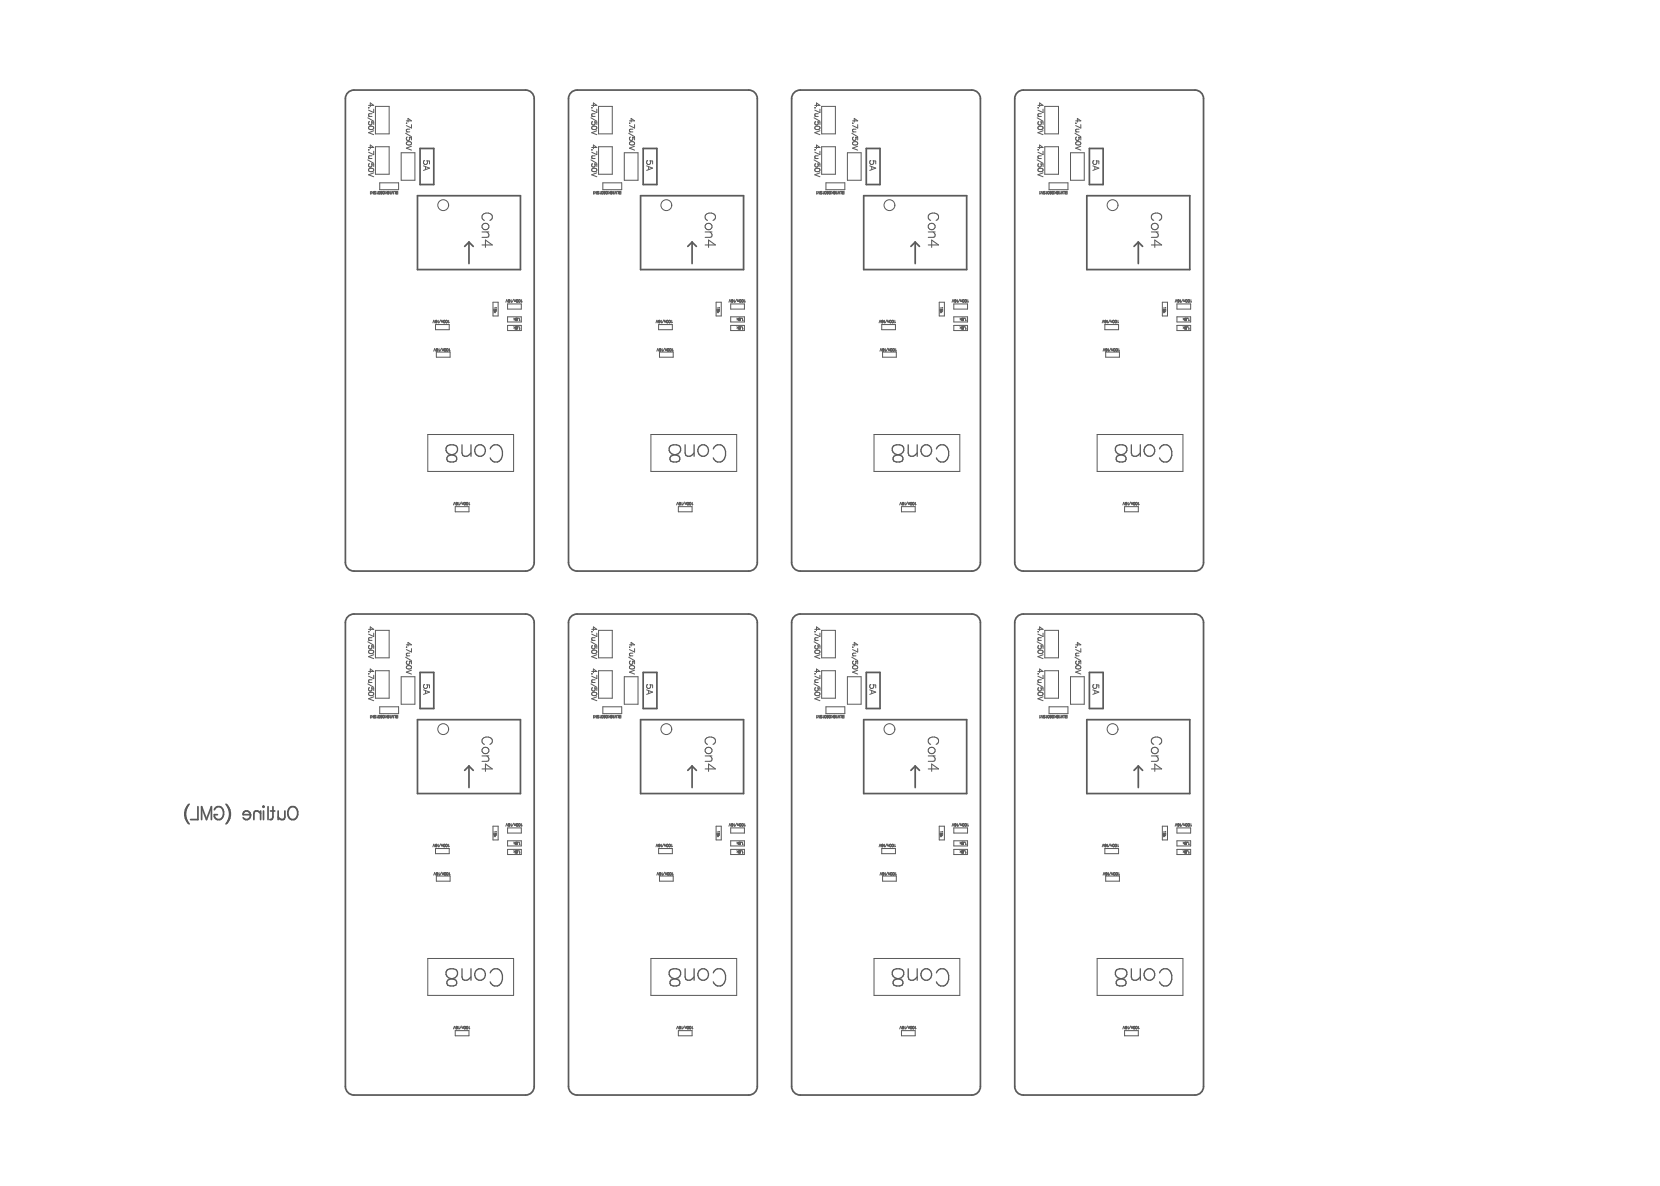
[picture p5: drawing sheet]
<svg xmlns="http://www.w3.org/2000/svg" width="644mm" height="460mm" viewBox="0 0 644 460" stroke-linecap="round" stroke-linejoin="round" font-family="sans-serif">
<g fill="none" stroke="#5a5a5a" stroke-width=".39">
<path d="M142.7 45.7l2.3 1.3M143 40.9h2l-1.3-1v1.5M143 57.2h2l-1.3-.9v1.4M143.1 41.7h.1M143 45.2h1.4M143.1 49.2a.99 .99 0 0 1 1.2-.4 .99 .99 0 0 1 .6 1.2 .99 .99 0 0 1-1.2 .4 .99 .99 0 0 1-.6-1.2zM143.1 58h.1M143.4 47.2a.71 .71 0 0 0-.3 1 .71 .71 0 0 0 1.1 .1 .71 .71 0 0 0 0-1.1l.8 .1v1M144.4 44.1l-1.3 .1-.1 .5 .4 .5M145 42.3v1.4l-2-1M145 58.7v1.3l-2-1M145 50.7l-2 .8 2 .7"/>
<path d="M145.7 41.3h5.3v10.6h-5.3zM145.7 56.9h5.3v10.7h-5.3zM155.7 59.3h5.3v10.6h-5.3zM157.4 51.7l2.3 1.3M157.7 46.9h2l-1.4-1v1.5M157.8 47.7h.1M157.7 51.2h1.3M157.8 55.2a.99 .99 0 0 1 1.2-.4 .99 .99 0 0 1 .6 1.2 .99 .99 0 0 1-1.2 .4 .99 .99 0 0 1-.6-1.2zM158.1 53.2a.71 .71 0 0 0-.3 1 .71 .71 0 0 0 1 .1 .71 .71 0 0 0 0-1.1l.9 .1v1M159 50.1l-1.2 .1-.1 .5 .4 .5M159.7 48.3v1.4l-2-1M159.7 56.7l-2 .8 2 .7"/>
<path d="M229.3 45.7l2.3 1.3M229.6 40.9h2l-1.3-1v1.5M229.6 45.2h1.3M229.6 57.2h2l-1.3-.9v1.4M229.7 49.2a.99 .99 0 0 1 1.2-.4 .99 .99 0 0 1 .6 1.2 .99 .99 0 0 1-1.2 .4 .99 .99 0 0 1-.6-1.2zM229.7 41.7h.1M229.7 58h.1M230 47.2a.71 .71 0 0 0-.3 1 .71 .71 0 0 0 1.1 .1 .71 .71 0 0 0-.1-1.1l.9 .1v1M230.9 44.1l-1.2 .1-.1 .5 .4 .5M231.6 42.3v1.4l-2-1M231.6 58.7v1.3l-2-1M231.6 50.7l-2 .8 2 .7"/>
<path d="M232.3 41.3h5.3v10.6h-5.3zM232.3 56.9h5.3v10.7h-5.3zM242.3 59.3h5.3v10.6h-5.3zM244 51.7l2.3 1.3M244.3 46.9h2l-1.4-1v1.5M244.3 51.2h1.3M244.4 47.7h.1M244.4 55.2a.99 .99 0 0 1 1.2-.4 .99 .99 0 0 1 .6 1.2 .99 .99 0 0 1-1.3 .4 .99 .99 0 0 1-.5-1.2zM244.6 53.2a.71 .71 0 0 0-.2 1 .71 .71 0 0 0 1 .1 .71 .71 0 0 0 0-1.1l.9 .1v1M245.6 50.1l-1.2 .1-.1 .5 .3 .5M246.3 48.3v1.4l-2-1M246.3 56.7l-2 .8 2 .7"/>
<path d="M315.9 45.7l2.3 1.3M316.2 40.9h2l-1.3-1v1.5M316.2 45.2h1.3M316.2 57.2h2l-1.3-.9v1.4M316.3 49.2a.99 .99 0 0 1 1.2-.4 .99 .99 0 0 1 .6 1.2 .99 .99 0 0 1-1.2 .4 .99 .99 0 0 1-.6-1.2zM316.3 41.7h.1M316.3 58h.1M316.6 47.2a.71 .71 0 0 0-.3 1 .71 .71 0 0 0 1 .1 .71 .71 0 0 0 0-1.1l.9 .1v1M317.5 44.1l-1.2 .1-.1 .5 .4 .5M318.2 42.3v1.4l-2-1M318.2 58.7v1.3l-2-1M318.2 50.7l-2 .8 2 .7"/>
<path d="M318.9 41.3h5.3v10.6h-5.3zM318.9 56.9h5.3v10.7h-5.3zM328.8 59.3h5.4v10.6h-5.4zM330.6 51.7l2.2 1.3M330.8 46.9h2l-1.3-1v1.5M330.8 51.2h1.4M330.9 55.2a.99 .99 0 0 1 1.3-.4 .99 .99 0 0 1 .5 1.2 .99 .99 0 0 1-1.2 .4 .99 .99 0 0 1-.6-1.2zM330.9 47.7h.1M331.2 53.2a.71 .71 0 0 0-.3 1 .71 .71 0 0 0 1.1 .1 .71 .71 0 0 0 0-1.1l.8 .1v1M332.2 50.1l-1.3 .1-.1 .5 .4 .5M332.8 48.3v1.4l-2-1M332.8 56.7l-2 .8 2 .7"/>
<path d="M402.5 45.7l2.3 1.3M402.8 40.9h2l-1.4-1v1.5M402.8 45.2h1.3M402.8 57.2h2l-1.4-.9v1.4M402.9 49.2a.99 .99 0 0 1 1.2-.4 .99 .99 0 0 1 .6 1.2 .99 .99 0 0 1-1.3 .4 .99 .99 0 0 1-.5-1.2zM402.9 41.7h.1M402.9 58h.1M403.1 47.2a.71 .71 0 0 0-.2 1 .71 .71 0 0 0 1 .1 .71 .71 0 0 0 0-1.1l.9 .1v1M404.1 44.1l-1.2 .1-.1 .5 .3 .5M404.8 42.3v1.4l-2-1M404.8 58.7v1.3l-2-1M404.8 50.7l-2 .8 2 .7"/>
<path d="M405.4 41.3h5.4v10.6h-5.4zM405.4 56.9h5.4v10.7h-5.4zM415.4 59.3h5.3v10.6h-5.3zM417.1 51.7l2.3 1.3M417.4 46.9h2l-1.3-1v1.5M417.4 51.2h1.4M417.5 55.2a.99 .99 0 0 1 1.2-.4 .99 .99 0 0 1 .6 1.2 .99 .99 0 0 1-1.2 .4 .99 .99 0 0 1-.6-1.2zM417.5 47.7h.1M417.8 53.2a.71 .71 0 0 0-.3 1 .71 .71 0 0 0 1.1 .1 .71 .71 0 0 0 0-1.1l.8 .1v1M418.8 50.1l-1.3 .1-.1 .5 .4 .5M419.4 48.3v1.4l-2-1M419.4 56.7l-2 .8 2 .7"/>
<path d="M142.7 62l2.3 1.3M143 61.5h1.4M143.1 65.5a.99 .99 0 0 1 1.2-.3 .99 .99 0 0 1 .6 1.1 .99 .99 0 0 1-1.2 .4 .99 .99 0 0 1-.6-1.2zM143.4 63.5a.71 .71 0 0 0-.3 1 .71 .71 0 0 0 1.1 .1 .71 .71 0 0 0 0-1l.8 .1v.9M143.7 74.2v1l.3-.1M144.4 60.4l-1.3 .1-.1 .5 .4 .5M144.9 74.2v1l-.6-1v1M145 67l-2 .8 2 .8M145.8 74.4h-.6l.6 .6-.2 .2-.4-.1M146.3 74.2v1l.3-.1M147.4 70.9h7.3v2.7h-7.3zM147.9 74.2l-.2 .3 .2 .4"/>
<path d="M147.9 74.2h.1M147.9 74.9h.1M148 74.2l.3 .4M148.3 74.6l-.2 .6-.4-.1M148.3 74.6l-.3 .3M148.7 74.6h-.2a.36 .36 0 0 1 .4-.4 .36 .36 0 0 1 .3 .4v.3a.37 .37 0 0 1-.3 .3 .37 .37 0 0 1-.4-.2M149.4 74.2l.5 .6M150.1 74.2v1M150.1 74.6l-.7 .6M150.4 74.3l.6 .1-.6 .8 .6-.2a.48 .48 0 0 1-.5-.2 .48 .48 0 0 1-.1-.5zM150.8 74.9h.1M151.5 74.2v1l.2-.1"/>
<path d="M152 74.2v1l.4-1 .4 1v-1M152.9 74.2h.6v1M153.7 74.3v.4M153.7 75.2h.1M153.7 74.7h.1M153.8 74.3l.5-.1v1h-.5M153.8 74.7l.1 .1M153.8 74.3h-.1M153.9 74.8l-.2 .4M153.9 74.8h.4M164.3 64.3l2.4 .9-2.4 .9M164.8 62.3a.82 .82 0 0 0-.3 1.2 .82 .82 0 0 0 1.2 .1 .82 .82 0 0 0 0-1.2l1 .1v1.1"/>
<path d="M165.1 64.7v1.1M229.3 62l2.3 1.3M229.6 61.5h1.3M229.7 65.5a.99 .99 0 0 1 1.2-.3 .99 .99 0 0 1 .6 1.1 .99 .99 0 0 1-1.2 .4 .99 .99 0 0 1-.6-1.2zM230 63.5a.71 .71 0 0 0-.3 1 .71 .71 0 0 0 1.1 .1 .71 .71 0 0 0-.1-1l.9 .1v.9M230.3 74.2v1l.3-.1M230.9 60.4l-1.2 .1-.1 .5 .4 .5M231.5 74.2v1l-.7-1v1M231.6 67l-2 .8 2 .8M232.3 74.9h.1M232.4 74.9l-.2 .3-.5-.1M232.4 74.4h-.7l.6 .5"/>
<path d="M232.9 74.2v1l.2-.1M233.5 74.3a.42 .42 0 0 1 .5 .4 .42 .42 0 0 1-.6 .4zM233.9 70.9h7.4v2.7h-7.4zM234.9 74.6l-.2 .6-.4-.1M235.3 74.6h-.2a.36 .36 0 0 1 .3-.4 .36 .36 0 0 1 .4 .4v.3a.37 .37 0 0 1-.3 .3 .37 .37 0 0 1-.4-.2M236 74.2l.5 .6M236.7 74.2v1M236.7 74.6l-.7 .6M237 74.3v.4l.5 .3-.2 .2-.3-.2 .5-.3v-.4M237 74.3h.5M237 74.3h.1M237.5 74.3h.1"/>
<path d="M238.1 74.2v1l.2-.1M238.6 74.2v1l.4-1 .4 1v-1M239.5 74.2h.5v1M240.4 74.3l.5-.1v1h-.6zM240.5 74.8h.4M250.9 64.3l2.3 .9-2.3 .9M251.4 62.3a.82 .82 0 0 0-.4 1.2 .82 .82 0 0 0 1.3 .1 .82 .82 0 0 0-.1-1.2l1 .1v1.1M251.7 64.7v1.1M315.9 62l2.3 1.3M316.2 61.5h1.3M316.3 65.5a.99 .99 0 0 1 1.2-.3 .99 .99 0 0 1 .6 1.1 .99 .99 0 0 1-1.2 .4 .99 .99 0 0 1-.6-1.2zM316.6 63.5a.71 .71 0 0 0-.3 1 .71 .71 0 0 0 1 .1 .71 .71 0 0 0 0-1l.9 .1v.9"/>
<path d="M316.9 74.2v1l.2-.1M317.5 60.4l-1.2 .1-.1 .5 .4 .5M318.1 74.2v1l-.7-1v1M318.2 67l-2 .8 2 .8M318.9 74.9h.1M318.9 74.9l-.2 .3-.4-.1M319 74.4h-.7l.6 .5M319.5 74.2v1l.2-.1M320.1 74.3a.42 .42 0 0 1 .5 .4 .42 .42 0 0 1-.6 .4zM320.5 70.9h7.3v2.7h-7.3zM321.1 74.2l-.3 .3 .3 .4M321.1 74.2h.1"/>
<path d="M321.1 74.9h.1M321.2 74.2l.2 .4M321.4 74.6l-.1 .6-.4-.1M321.4 74.6l-.2 .3M321.9 74.6h-.2a.36 .36 0 0 1 .3-.4 .36 .36 0 0 1 .4 .4v.3a.37 .37 0 0 1-.3 .3 .37 .37 0 0 1-.4-.2M322.6 74.2l.4 .6M323.3 74.2v1M323.3 74.6l-.7 .6M323.6 74.3h.5v.4l-.6 .3 .6 .2v-.3l-.6-.2zM323.6 74.3h-.1M324.7 74.2v1l.2-.1M325.2 74.2v1l.4-1 .3 1v-1"/>
<path d="M326 74.2h.6v1M326.9 74.3v.4M326.9 75.2h.1M326.9 74.7h.1M326.9 74.3l.6-.1v1h-.6M326.9 74.7l.2 .1M326.9 74.3h.1M327.1 74.8l-.2 .4M327.1 74.8h.4M337.5 64.3l2.3 .9-2.3 .9M337.9 62.3a.82 .82 0 0 0-.3 1.2 .82 .82 0 0 0 1.3 .1 .82 .82 0 0 0-.1-1.2l1 .1v1.1M338.3 64.7v1.1"/>
<path d="M402.5 62l2.3 1.3M402.8 61.5h1.3M402.9 65.5a.99 .99 0 0 1 1.2-.3 .99 .99 0 0 1 .6 1.1 .99 .99 0 0 1-1.3 .4 .99 .99 0 0 1-.5-1.2zM403.1 63.5a.71 .71 0 0 0-.2 1 .71 .71 0 0 0 1 .1 .71 .71 0 0 0 0-1l.9 .1v.9M403.5 74.2v1l.2-.1M404.1 60.4l-1.2 .1-.1 .5 .3 .5M404.7 74.2v1l-.7-1v1M404.8 67l-2 .8 2 .8M405.6 74.4h-.7l.7 .6-.3 .2-.4-.1M406.1 74.2v1l.2-.1M406.7 74.3a.42 .42 0 0 1 .5 .4 .42 .42 0 0 1-.6 .4zM407.1 70.9h7.3v2.7h-7.3z"/>
<path d="M408 74.6l-.1 .6-.5-.1M408.5 74.6h-.3a.36 .36 0 0 1 .4-.4 .36 .36 0 0 1 .4 .4v.3a.37 .37 0 0 1-.3 .3 .37 .37 0 0 1-.5-.2M409.2 74.2l.4 .6M409.9 74.2v1M409.9 74.6l-.7 .6M410.2 74.3h.5v.4l-.6 .3 .5 .2v-.3l-.5-.2zM410.6 74.3h.1M411.2 74.2v1l.3-.1M411.8 74.2v1l.3-1 .4 1v-1M412.6 74.2h.6v1M413.5 74.3v.4M413.5 75.2h.1"/>
<path d="M413.5 74.7h.1M413.5 74.3l.6-.1v1h-.6M413.5 74.7l.2 .1M413.5 74.3h.1M413.7 74.8h.4M413.7 74.8l-.2 .4M424.1 64.3l2.3 .9-2.3 .9M424.5 62.3a.82 .82 0 0 0-.3 1.2 .82 .82 0 0 0 1.2 .1 .82 .82 0 0 0 0-1.2l1 .1v1.1M424.9 64.7v1.1M191.3 117.2h2v5.4h-2zM191.8 120h-.1M192.5 119.2l.1 .3h-1"/>
<path d="M196.3 117.2l.4-1 .3 1M197 117.9h5.3v2h-5.3zM197.3 116.5v.1M197.3 116.6l.2 .2 .4-.2M197.3 116.5l.3-.3 .3 .4M197.9 116.6l-.2 .6-.4-.1M198.4 116.2v1l.2-.2M199.3 116.1l-.6 1.1M199.6 116.2v.6l.5-.1M200.1 116.2v.7M200.5 116.3a.42 .42 0 0 1 .5 .4 .42 .42 0 0 1-.6 .3zM201.4 116.3a.42 .42 0 0 1 .5 .4 .42 .42 0 0 1-.6 .3z"/>
<path d="M202.4 116.2v1l.2-.2M277.9 117.2h2v5.4h-2zM278.4 120h-.1a.36 .36 0 0 0 0 .5 .36 .36 0 0 0 .5 0 .36 .36 0 0 0 0-.4M279 119.2l.2 .3h-1M282.9 117.2l.3-1 .4 1M283.6 117.9h5.3v2h-5.3zM283.8 116.5v.1M283.8 116.6l.3 .2M284.1 116.2h.1M284.1 116.8h.1M284.1 116.2l-.3 .3M284.2 116.2l.3 .4"/>
<path d="M284.5 116.6l-.2 .6-.4-.1M284.5 116.6l-.3 .2M284.9 116.2v1l.3-.2M285.9 116.1l-.6 1.1M286.2 116.2v.6l.5-.1M286.7 116.2v.7M287.2 117.2h.1M287.2 116.2h.1M287.2 116.2l-.3 .5 .3 .5M287.3 116.2l.3 .5-.3 .5M288 116.3a.42 .42 0 0 1 .5 .4 .42 .42 0 0 1-.6 .3zM289 116.2v1l.2-.2"/>
<path d="M364.5 117.2h2v5.4h-2zM365 120h-.1M365.6 119.2l.2 .3h-1M369.4 117.2l.4-1 .4 1M370.1 117.9h5.4v2h-5.4zM370.4 116.5l.3-.3 .3 .4M370.4 116.6l.3 .2 .3-.2M370.4 116.5v.1M371 116.6l-.1 .6-.4-.1M371.5 116.2v1l.3-.2M372.5 116.1l-.7 1.1M372.8 116.2v.6l.5-.1"/>
<path d="M373.3 116.2v.7M373.6 116.3a.42 .42 0 0 1 .6 .4 .42 .42 0 0 1-.6 .3zM374.5 116.3a.42 .42 0 0 1 .6 .4 .42 .42 0 0 1-.7 .3zM375.6 116.2v1l.2-.2M451.1 117.2h2v5.4h-2zM451.6 120h-.1a.36 .36 0 0 0-.1 .5 .36 .36 0 0 0 .5 0 .36 .36 0 0 0 .1-.4M452.2 119.2l.2 .3h-1M456 117.2l.4-1 .4 1M456.7 117.9h5.3v2h-5.3zM457 116.5v.1M457 116.6l.3 .2M457.3 116.2h.1"/>
<path d="M457.3 116.8h.1M457.3 116.2l-.3 .3M457.3 116.2l.3 .4M457.6 116.6l-.1 .6-.5-.1M457.6 116.6l-.3 .2M458.1 116.2v1l.2-.2M459.1 116.1l-.7 1.1M459.3 116.2l.1 .6 .5-.1M459.9 116.2v.7M460.2 116.3a.42 .42 0 0 1 .6 .4 .42 .42 0 0 1-.7 .3zM461.1 116.3a.42 .42 0 0 1 .6 .4 .42 .42 0 0 1-.7 .3zM462.1 116.2v1l.3-.2"/>
<path d="M168 125.2l.3-1 .4 1M168.3 136.2l.4-1 .4 1M169 125.9h5.3v2h-5.3zM169.3 135.5v.1M169.3 135.6l.3 .2M169.3 136.6h5.4v1.9h-5.4zM169.6 124.6l-.2 .6-.4-.1M169.6 135.2h.1M169.6 135.2l-.3 .3M169.6 135.8h.1M169.6 135.2l.3 .4M169.9 135.6l-.1 .6-.5-.1"/>
<path d="M169.9 135.6l-.3 .2M170.1 124.2v1l.2-.2M170.4 135.2v1l.2-.2M171 124.1l-.6 1.1M171.3 124.2v.6l.5-.1M171.4 135.1l-.7 1.1M171.6 135.2l.1 .6 .4-.1M171.8 124.2v.7M172.1 135.2v.7M174.1 124.2v1l.2-.2M174.4 135.2v1l.3-.2M191.6 120.8h1"/>
<path d="M191.7 120.1a.36 .36 0 0 0 0 .4 .36 .36 0 0 0 .5 0 .36 .36 0 0 0 0-.5l.4 .1v.4M191.7 120v.1M191.8 120.8l.5 .5M192 121l-.4 .4M197 122.9h5.3v2h-5.3zM197 126.2h5.3v2h-5.3zM199.3 126.7l.4 .4M199.3 123.4l.4 .4M199.9 123.4v1M199.9 126.7v1M199.9 126.9l-.5 .5M199.9 123.6l-.5 .5"/>
<path d="M200.2 123.4l.5 .1v.3l-.6 .4 .6 .1v-.2l-.6-.3zM200.2 126.8h.5v.4l-.6 .3 .6 .2v-.3l-.6-.2zM200.2 126.8h-.1M201 126.8h.1M201.1 123.4h.1M201.6 123.4v1l.2-.2M201.6 126.7v1l.2-.2M254.5 125.2l.4-1 .4 1M254.9 136.2l.4-1 .3 1M255.6 125.9h5.3v2h-5.3zM255.8 124.8h.1M255.8 124.2l-.3 .3 .3 .3"/>
<path d="M255.8 124.2h.1M255.9 135.5l.3-.3 .3 .4M255.9 135.6l.2 .2 .4-.2M255.9 135.5v.1M255.9 124.2l.2 .4M255.9 136.6h5.3v1.9h-5.3zM256.1 124.6l-.1 .6-.4-.1M256.1 124.6l-.2 .2M256.5 135.6l-.2 .6-.4-.1M256.6 124.2v1l.3-.2M257 135.2v1l.2-.2M257.6 124.1l-.7 1.1"/>
<path d="M257.9 124.2v.6l.5-.1M257.9 135.1l-.6 1.1M258.2 135.2l.1 .6 .4-.1M258.4 124.2v.7M258.7 135.2v.7M258.8 124.3a.42 .42 0 0 1 .5 .4 .42 .42 0 0 1-.6 .3zM259.1 135.3a.42 .42 0 0 1 .5 .4 .42 .42 0 0 1-.6 .3zM259.7 124.3a.42 .42 0 0 1 .5 .4 .42 .42 0 0 1-.6 .3zM260 135.3a.42 .42 0 0 1 .5 .4 .42 .42 0 0 1-.6 .3zM260.7 124.2v1l.2-.2M261 135.2v1l.2-.2M278.2 120.8h1"/>
<path d="M278.4 120.8l.5 .5M278.6 121l-.4 .4M278.8 120l.4 .1v.4M278.8 120v.1M283.6 126.2h5.3v2h-5.3zM283.6 122.9h5.3v2h-5.3zM285.9 126.7l.4 .4M285.9 123.4l.4 .4M286.4 123.4v1M286.4 126.7v1M286.4 126.9l-.4 .5M286.4 123.6l-.4 .5"/>
<path d="M286.8 126.8h.5v.4l-.6 .3 .5 .2v-.3l-.5-.2zM286.8 123.4l.5 .1v.3l-.6 .4 .5 .1v-.2l-.5-.3zM287.2 126.8h.1M287.6 126.8h.1M287.6 123.4h.1M288.1 123.4v1l.3-.2M288.1 126.7v1l.3-.2M341.1 125.2l.4-1 .4 1M341.5 136.2l.3-1 .4 1M342.2 125.9h5.3v2h-5.3zM342.4 135.5v.1M342.4 135.6l.3 .2"/>
<path d="M342.5 136.6h5.3v1.9h-5.3zM342.7 124.6l-.1 .6-.4-.1M342.7 135.2h.1M342.7 135.8h.1M342.7 135.2l-.3 .3M342.8 135.2l.3 .4M343.1 135.6l-.2 .6-.4-.1M343.1 135.6l-.3 .2M343.2 124.2v1l.3-.2M343.6 135.2v1l.2-.2M344.2 124.1l-.7 1.1M344.5 124.2v.6l.2 .1"/>
<path d="M344.5 135.1l-.6 1.1M344.8 135.2v.6l.5-.1M344.8 124.8l-.1 .1M345 124.2v.7M345 124.7l-.2 .1M345.3 135.2v.7M345.3 124.3a.42 .42 0 0 1 .6 .4 .42 .42 0 0 1-.7 .3zM345.7 135.3a.42 .42 0 0 1 .5 .4 .42 .42 0 0 1-.6 .3zM346.2 124.3a.42 .42 0 0 1 .6 .4 .42 .42 0 0 1-.7 .3zM346.6 135.3a.42 .42 0 0 1 .5 .4 .42 .42 0 0 1-.6 .3zM347.3 124.2v1l.2-.2M347.6 135.2v1l.2-.2"/>
<path d="M364.8 120.8h1M364.9 120.1a.36 .36 0 0 0 0 .4 .36 .36 0 0 0 .5 0 .36 .36 0 0 0 0-.5l.4 .1v.4M364.9 120v.1M365 120.8l.5 .5M365.2 121l-.4 .4M370.1 126.2h5.4v2h-5.4zM370.1 122.9h5.4v2h-5.4zM372.5 126.7l.3 .4M372.5 123.4l.3 .4M373 123.6l-.4 .5M373 123.4v1M373 126.7v1"/>
<path d="M373 126.9l-.4 .5M373.3 126.8h.6v.4l-.6 .3 .5 .2v-.3l-.5-.2zM373.3 123.4l.6 .1v.3l-.6 .4 .5 .1v-.2l-.5-.3zM373.3 126.8h.1M374.2 126.8h.1M374.2 123.4h.1M374.7 126.7v1l.3-.2M374.7 123.4v1l.3-.2M427.7 125.2l.4-1 .4 1M428 136.2l.4-1 .4 1M428.7 125.9h5.4v2h-5.4zM429 124.8h.1"/>
<path d="M429 124.2l-.3 .3 .3 .3M429 124.2h.1M429 135.5l.4-.3 .2 .4M429 135.6l.3 .2 .3-.2M429 135.5v.1M429 124.2l.3 .4M429.1 136.6h5.3v1.9h-5.3zM429.3 124.6l-.1 .6-.5-.1M429.3 124.6l-.3 .2M429.6 135.6l-.1 .6-.4-.1M429.8 124.2v1l.2-.2M430.1 135.2v1l.3-.2"/>
<path d="M430.8 124.1l-.7 1.1M431 124.2l.1 .6M431.1 124.8l.1 .1M431.1 135.1l-.7 1.1M431.4 135.2v.6l.5-.1M431.6 124.7l-.4 .2M431.6 124.2v.7M431.9 135.2v.7M431.9 124.3a.42 .42 0 0 1 .6 .4 .42 .42 0 0 1-.7 .3zM432.3 135.3a.42 .42 0 0 1 .5 .4 .42 .42 0 0 1-.6 .3zM432.8 124.3a.42 .42 0 0 1 .6 .4 .42 .42 0 0 1-.7 .3zM433.1 135.3a.42 .42 0 0 1 .6 .4 .42 .42 0 0 1-.6 .3z"/>
<path d="M433.8 124.2v1l.3-.2M434.2 135.2v1l.2-.2M451.4 120.8h1M451.6 120.8l.5 .5M451.8 121l-.4 .4M452 120l.4 .1v.4M452 120v.1M456.7 126.2h5.3v2h-5.3zM456.7 122.9h5.3v2h-5.3zM459.1 126.7l.3 .4M459.1 123.4l.3 .4M459.6 123.6l-.5 .5"/>
<path d="M459.6 123.4v1M459.6 126.7v1M459.6 126.9l-.5 .5M459.9 126.8h.5v.4l-.5 .3 .5 .2v-.3l-.5-.2zM459.9 123.4l.5 .1v.3l-.5 .4 .5 .1v-.2l-.5-.3zM460.4 126.8h.1M460.7 126.8h.1M460.8 126.8h.1M460.8 123.4h.1M460.8 123.4h-.1M461.3 126.7v1l.1-.1M461.3 123.4v1l.2-.2"/>
<path d="M461.5 127.5l-.1 .1M166 168.5h33.3v14.4h-33.3zM252.6 168.5h33.3v14.4h-33.3zM339.2 168.5h33.3v14.4h-33.3zM425.7 168.5h33.3v14.4h-33.3zM176 195.9l.3-1 .4 1M176.7 196.5h5.3v2h-5.3zM177.2 194.9l-.3 .2 .3 .4M177.2 194.9h.1M177.2 195.5h.1M177.3 194.9l.3 .3M177.6 195.2l-.2 .6-.4-.1"/>
<path d="M177.6 195.2l-.3 .3M178.1 194.9v1l.2-.2M179 194.7l-.6 1.2M179.3 194.9v.6M179.3 195.5h.1M179.8 194.9v.6M179.8 195.3l-.4 .2M182.1 194.9v1l.2-.2M262.5 195.9l.4-1 .4 1M263.2 196.5h5.4v2h-5.4zM264.1 195.2l-.1 .6-.4-.1M264.6 194.9v1l.3-.2"/>
<path d="M265.6 194.7l-.7 1.2M265.9 194.9v.6l.5-.2M266.4 194.9v.6M266.8 194.9a.42 .42 0 0 1 .5 .5 .42 .42 0 0 1-.6 .3zM267.6 194.9a.42 .42 0 0 1 .6 .5 .42 .42 0 0 1-.7 .3zM268.7 194.9v1l.2-.2M349.1 195.9l.4-1 .4 1M349.8 196.5h5.3v2h-5.3zM350.4 194.9h.1M350.4 195.5h.1M350.4 194.9l-.3 .2 .3 .4M350.4 194.9l.3 .3"/>
<path d="M350.7 195.2l-.1 .6-.5-.1M350.7 195.2l-.3 .3M351.2 194.9v1l.3-.2M352.2 194.7l-.7 1.2M352.4 194.9l.1 .6 .5-.2M353 194.9v.6M353.3 194.9a.42 .42 0 0 1 .6 .5 .42 .42 0 0 1-.7 .3zM354.2 194.9a.42 .42 0 0 1 .6 .5 .42 .42 0 0 1-.7 .3zM355.2 194.9v1l.3-.2M435.7 195.9l.4-1 .4 1M436.4 196.5h5.3v2h-5.3zM437.3 195.2l-.1 .6-.5-.1"/>
<path d="M437.8 194.9v1l.2-.2M438.8 194.7l-.7 1.2M439 194.9l.1 .6 .5-.2M439.6 194.9v.6M439.9 194.9a.42 .42 0 0 1 .6 .5 .42 .42 0 0 1-.7 .3zM440.8 194.9a.42 .42 0 0 1 .5 .5 .42 .42 0 0 1-.6 .3zM441.8 194.9v1l.3-.2M142.7 248.9l2.3 1.4M143 244.1h2l-1.3-.9v1.4M143.1 244.9h.1M143 248.4h1.4M143.1 252.5a.99 .99 0 0 1 1.2-.4 .99 .99 0 0 1 .6 1.1 .99 .99 0 0 1-1.2 .4 .99 .99 0 0 1-.6-1.1z"/>
<path d="M143.4 250.4a.71 .71 0 0 0-.3 1 .71 .71 0 0 0 1.1 .2 .71 .71 0 0 0 0-1.1l.8 .1v.9M144.4 247.4h-1.3l-.1 .5 .4 .5M145 245.6v1.3l-2-.9M145 253.9l-2 .8 2 .8M145.7 244.5h5.3v10.7h-5.3zM157.4 254.9l2.3 1.4M157.7 250.1h2l-1.4-.9v1.4M157.7 254.4h1.3M157.8 250.9h.1M157.8 258.5a.99 .99 0 0 1 1.2-.4 .99 .99 0 0 1 .6 1.1 .99 .99 0 0 1-1.2 .4 .99 .99 0 0 1-.6-1.1zM158.1 256.4a.71 .71 0 0 0-.3 1 .71 .71 0 0 0 1 .1 .71 .71 0 0 0 0-1l.9 .1v.9M159 253.4h-1.2l-.1 .5 .4 .5"/>
<path d="M159.7 251.6v1.3l-2-.9M159.7 259.9l-2 .8 2 .8M229.3 248.9l2.3 1.4M229.6 244.1h2l-1.3-.9v1.4M229.6 248.4h1.3M229.7 252.5a.99 .99 0 0 1 1.2-.4 .99 .99 0 0 1 .6 1.1 .99 .99 0 0 1-1.2 .4 .99 .99 0 0 1-.6-1.1zM229.7 244.9h.1M230 250.4a.71 .71 0 0 0-.3 1 .71 .71 0 0 0 1.1 .2 .71 .71 0 0 0-.1-1.1l.9 .1v.9M230.9 247.4h-1.2l-.1 .5 .4 .5M231.6 245.6v1.3l-2-.9M231.6 253.9l-2 .8 2 .8M232.3 244.5h5.3v10.7h-5.3z"/>
<path d="M244 254.9l2.3 1.4M244.3 250.1h2l-1.4-.9v1.4M244.3 254.4h1.3M244.4 258.5a.99 .99 0 0 1 1.2-.4 .99 .99 0 0 1 .6 1.1 .99 .99 0 0 1-1.3 .4 .99 .99 0 0 1-.5-1.1zM244.4 250.9h.1M244.6 256.4a.71 .71 0 0 0-.2 1 .71 .71 0 0 0 1 .1 .71 .71 0 0 0 0-1l.9 .1v.9M245.6 253.4h-1.2l-.1 .5 .3 .5M246.3 251.6v1.3l-2-.9M246.3 259.9l-2 .8 2 .8M315.9 248.9l2.3 1.4M316.2 244.1h2l-1.3-.9v1.4M316.2 248.4h1.3"/>
<path d="M316.3 252.5a.99 .99 0 0 1 1.2-.4 .99 .99 0 0 1 .6 1.1 .99 .99 0 0 1-1.2 .4 .99 .99 0 0 1-.6-1.1zM316.3 244.9h.1M316.6 250.4a.71 .71 0 0 0-.3 1 .71 .71 0 0 0 1 .2 .71 .71 0 0 0 0-1.1l.9 .1v.9M317.5 247.4h-1.2l-.1 .5 .4 .5M318.2 245.6v1.3l-2-.9M318.2 253.9l-2 .8 2 .8M318.9 244.5h5.3v10.7h-5.3zM330.6 254.9l2.2 1.4M330.8 250.1h2l-1.3-.9v1.4M330.8 254.4h1.4M330.9 258.5a.99 .99 0 0 1 1.3-.4 .99 .99 0 0 1 .5 1.1 .99 .99 0 0 1-1.2 .4 .99 .99 0 0 1-.6-1.1zM330.9 250.9h.1"/>
<path d="M331.2 256.4a.71 .71 0 0 0-.3 1 .71 .71 0 0 0 1.1 .1 .71 .71 0 0 0 0-1l.8 .1v.9M332.2 253.4h-1.3l-.1 .5 .4 .5M332.8 251.6v1.3l-2-.9M332.8 259.9l-2 .8 2 .8M402.5 248.9l2.3 1.4M402.8 244.1h2l-1.4-.9v1.4M402.8 248.4h1.3M402.9 252.5a.99 .99 0 0 1 1.2-.4 .99 .99 0 0 1 .6 1.1 .99 .99 0 0 1-1.3 .4 .99 .99 0 0 1-.5-1.1zM402.9 244.9h.1M403.1 250.4a.71 .71 0 0 0-.2 1 .71 .71 0 0 0 1 .2 .71 .71 0 0 0 0-1.1l.9 .1v.9M404.1 247.4h-1.2l-.1 .5 .3 .5M404.8 245.6v1.3l-2-.9"/>
<path d="M404.8 253.9l-2 .8 2 .8M405.4 244.5h5.4v10.7h-5.4zM417.1 254.9l2.3 1.4M417.4 250.1h2l-1.3-.9v1.4M417.4 254.4h1.4M417.5 258.5a.99 .99 0 0 1 1.2-.4 .99 .99 0 0 1 .6 1.1 .99 .99 0 0 1-1.2 .4 .99 .99 0 0 1-.6-1.1zM417.5 250.9h.1M417.8 256.4a.71 .71 0 0 0-.3 1 .71 .71 0 0 0 1.1 .1 .71 .71 0 0 0 0-1l.8 .1v.9M418.8 253.4h-1.3l-.1 .5 .4 .5M419.4 251.6v1.3l-2-.9M419.4 259.9l-2 .8 2 .8M142.7 265.2l2.3 1.4"/>
<path d="M143 260.4h2l-1.3-.9v1.4M143.1 261.3h.1M143 264.7h1.4M143.1 268.8a.99 .99 0 0 1 1.2-.4 .99 .99 0 0 1 .6 1.1 .99 .99 0 0 1-1.2 .4 .99 .99 0 0 1-.6-1.1zM143.4 266.7a.71 .71 0 0 0-.3 1 .71 .71 0 0 0 1.1 .2 .71 .71 0 0 0 0-1.1l.8 .1v1M143.7 277.5v1l.3-.2M144.4 263.7l-1.3 .1-.1 .5 .4 .4M144.9 277.5v1l-.6-1v1M145 261.9v1.3l-2-.9M145 270.3l-2 .7 2 .8M145.7 260.2h5.3v10.6h-5.3zM145.8 277.6h-.6l.6 .6-.2 .3-.4-.2"/>
<path d="M146.3 277.5v1l.3-.2M146.9 277.5a.42 .42 0 0 1 .6 .5 .42 .42 0 0 1-.7 .3zM147.4 274.2h7.3v2.6h-7.3zM147.9 277.5h.1M147.9 277.5l-.2 .3 .2 .3M147.9 278.1h.1M148 277.5l.3 .3M148.3 277.8l-.2 .6-.4-.1M148.3 277.8l-.3 .3M148.7 277.9h-.2a.36 .36 0 0 1 .4-.4 .36 .36 0 0 1 .3 .4v.2a.37 .37 0 0 1-.3 .4 .37 .37 0 0 1-.4-.3M149.4 277.5l.5 .6M150.1 277.8l-.7 .7"/>
<path d="M150.1 277.5v1M150.4 277.5l.6 .2-.6 .7 .6-.2a.48 .48 0 0 1-.5-.1 .48 .48 0 0 1-.1-.6zM150.8 278.1h.1M151.5 277.5v1l.2-.2M152 277.5v1l.4-1 .4 1v-1M152.9 277.5h.6v1M153.7 278.4h.1M153.7 277.6v.3M153.7 277.9l.1 .1M153.8 277.5h.5v1l-.5-.1M153.8 278h.1M153.8 277.5l-.1 .1"/>
<path d="M153.9 278l-.2 .4M153.9 278h.4M155.7 262.5h5.3v10.7h-5.3zM164.3 267.6l2.4 .9-2.4 .8M164.8 265.5a.82 .82 0 0 0-.3 1.2 .82 .82 0 0 0 1.2 .1 .82 .82 0 0 0 0-1.2l1 .1v1.1M165.1 267.9v1.1M229.3 265.2l2.3 1.4M229.6 260.4h2l-1.3-.9v1.4M229.6 264.7h1.3M229.7 268.8a.99 .99 0 0 1 1.2-.4 .99 .99 0 0 1 .6 1.1 .99 .99 0 0 1-1.2 .4 .99 .99 0 0 1-.6-1.1zM229.7 261.3h.1M230 266.7a.71 .71 0 0 0-.3 1 .71 .71 0 0 0 1.1 .2 .71 .71 0 0 0-.1-1.1l.9 .1v1"/>
<path d="M230.3 277.5v1l.3-.2M230.9 263.7l-1.2 .1-.1 .5 .4 .4M231.5 277.5v1l-.7-1v1M231.6 261.9v1.3l-2-.9M231.6 270.3l-2 .7 2 .8M232.3 260.2h5.3v10.6h-5.3zM232.3 278.1h.1M232.4 278.1l-.2 .4-.5-.2M232.4 277.6h-.7l.6 .5M232.9 277.5v1l.2-.2M233.5 277.5a.42 .42 0 0 1 .5 .5 .42 .42 0 0 1-.6 .3zM233.9 274.2h7.4v2.6h-7.4z"/>
<path d="M234.9 277.8l-.2 .6-.4-.1M235.3 277.9h-.2a.36 .36 0 0 1 .3-.4 .36 .36 0 0 1 .4 .4v.2a.37 .37 0 0 1-.3 .4 .37 .37 0 0 1-.4-.3M236 277.5l.5 .6M236.7 277.8l-.7 .7M236.7 277.5v1M237 277.6v.3l.5 .3-.2 .3-.3-.3 .5-.3v-.3M237 277.5h.5M237 277.5v.1M237.5 277.5v.1M238.1 277.5v1l.2-.2M238.6 277.5v1l.4-1 .4 1v-1M239.5 277.5h.5v1"/>
<path d="M240.3 277.6l.6-.1v1l-.6-.1zM240.5 278h.4M242.3 262.5h5.3v10.7h-5.3zM250.9 267.6l2.3 .9-2.3 .8M251.4 265.5a.82 .82 0 0 0-.4 1.2 .82 .82 0 0 0 1.3 .1 .82 .82 0 0 0-.1-1.2l1 .1v1.1M251.7 267.9v1.1M315.9 265.2l2.3 1.4M316.2 260.4h2l-1.3-.9v1.4M316.2 264.7h1.3M316.3 268.8a.99 .99 0 0 1 1.2-.4 .99 .99 0 0 1 .6 1.1 .99 .99 0 0 1-1.2 .4 .99 .99 0 0 1-.6-1.1zM316.3 261.3h.1M316.6 266.7a.71 .71 0 0 0-.3 1 .71 .71 0 0 0 1 .2 .71 .71 0 0 0 0-1.1l.9 .1v1"/>
<path d="M316.9 277.5v1l.2-.2M317.5 263.7l-1.2 .1-.1 .5 .4 .4M318.1 277.5v1l-.7-1v1M318.2 261.9v1.3l-2-.9M318.2 270.3l-2 .7 2 .8M318.9 260.2h5.3v10.6h-5.3zM318.9 278.1h.1M318.9 278.1l-.2 .4-.4-.2M319 277.6h-.7l.6 .5M319.5 277.5v1l.2-.2M320.1 277.5a.42 .42 0 0 1 .5 .5 .42 .42 0 0 1-.6 .3zM320.5 274.2h7.3v2.6h-7.3z"/>
<path d="M321.1 277.5l-.3 .3 .3 .3M321.1 277.5h.1M321.1 278.1h.1M321.2 277.5l.2 .3M321.4 277.8l-.1 .6-.4-.1M321.4 277.8l-.2 .3M321.9 277.9h-.2a.36 .36 0 0 1 .3-.4 .36 .36 0 0 1 .4 .4v.2a.37 .37 0 0 1-.3 .4 .37 .37 0 0 1-.4-.3M322.6 277.5l.4 .6M323.3 277.8l-.7 .7M323.3 277.5v1M323.5 277.6h.6v.3l-.6 .3 .6 .2zM323.6 277.5l-.1 .1"/>
<path d="M324.7 277.5v1l.2-.2M325.2 277.5v1l.4-1 .3 1v-1M326 277.5h.6v1M326.9 278.4h.1M326.9 277.6v.3M326.9 277.9v.1M326.9 277.5h.6v1l-.6-.1M326.9 278h.2M326.9 277.5v.1M327.1 278h.4M327.1 278l-.2 .4M328.8 262.5h5.4v10.7h-5.4z"/>
<path d="M337.5 267.6l2.3 .9-2.3 .8M337.9 265.5a.82 .82 0 0 0-.3 1.2 .82 .82 0 0 0 1.2 .1 .82 .82 0 0 0 0-1.2l1 .1v1.1M338.3 267.9v1.1M402.5 265.2l2.3 1.4M402.8 260.4h2l-1.4-.9v1.4M402.8 264.7h1.3M402.9 268.8a.99 .99 0 0 1 1.2-.4 .99 .99 0 0 1 .6 1.1 .99 .99 0 0 1-1.3 .4 .99 .99 0 0 1-.5-1.1zM402.9 261.3h.1M403.1 266.7a.71 .71 0 0 0-.2 1 .71 .71 0 0 0 1 .2 .71 .71 0 0 0 0-1.1l.9 .1v1M403.5 277.5v1l.2-.2M404.1 263.7l-1.2 .1-.1 .5 .3 .4M404.7 277.5v1l-.7-1v1"/>
<path d="M404.8 261.9v1.3l-2-.9M404.8 270.3l-2 .7 2 .8M405.4 260.2h5.4v10.6h-5.4zM405.6 277.6h-.7l.7 .7h-.7M406.1 277.5v1l.2-.2M406.7 277.5a.42 .42 0 0 1 .5 .5 .42 .42 0 0 1-.6 .3zM407.1 274.2h7.3v2.6h-7.3zM408 277.8l-.1 .6-.5-.1M408.5 277.9h-.3a.36 .36 0 0 1 .4-.4 .36 .36 0 0 1 .4 .4v.2a.37 .37 0 0 1-.3 .4 .37 .37 0 0 1-.5-.3M409.2 277.5l.4 .6M409.9 277.5v1M409.9 277.8l-.7 .7"/>
<path d="M410.2 277.5l.5 .1v.3l-.6 .3 .5 .2v-.3l-.5-.2zM410.6 277.5l.1 .1M411.2 277.5v1l.3-.2M411.8 277.5v1l.3-1 .4 1v-1M412.6 277.5h.6v1M413.5 278.4h.1M413.5 277.6v.3M413.5 277.9v.1M413.5 277.5h.6v1l-.6-.1M413.5 278h.2M413.5 277.5v.1M413.7 278h.4"/>
<path d="M413.7 278l-.2 .4M415.4 262.5h5.3v10.7h-5.3zM424.1 267.6l2.3 .9-2.3 .8M424.5 265.5a.82 .82 0 0 0-.3 1.2 .82 .82 0 0 0 1.2 .1 .82 .82 0 0 0 0-1.2l1 .1v1.1M424.9 267.9v1.1M197.3 319.7l.3-.2 .3 .3M197.3 319.7v.1M197.3 319.8l.2 .3 .4-.3M197.9 319.8l-.2 .6-.4-.1M198.4 319.5v1l.2-.2M199.3 319.3l-.6 1.2M199.6 319.5v.6l.5-.2"/>
<path d="M200.1 319.5v.6M200.5 319.5a.42 .42 0 0 1 .5 .5 .42 .42 0 0 1-.6 .3zM201.4 319.5a.42 .42 0 0 1 .5 .5 .42 .42 0 0 1-.6 .3zM202.4 319.5v1l.2-.2M283.8 319.7v.1M283.8 319.8l.3 .3M284.1 319.5h.1M284.1 319.5l-.3 .2M284.2 319.5l.3 .3M284.5 319.8l-.2 .6-.4-.1M284.5 319.8l-.3 .3M284.9 319.5v1l.3-.2"/>
<path d="M285.9 319.3l-.6 1.2M286.2 319.5v.6l.5-.2M286.7 319.5v.6M287.2 319.5h.1M287.2 319.5l-.3 .4 .3 .6M287.3 319.5l.3 .4-.3 .6M288 319.5a.42 .42 0 0 1 .5 .5 .42 .42 0 0 1-.6 .3zM289 319.5v1l.2-.2M370.4 319.7l.3-.2 .3 .3M370.4 319.8l.3 .3 .3-.3M370.4 319.7v.1M371 319.8l-.1 .6-.4-.1"/>
<path d="M371.5 319.5v1l.3-.2M372.5 319.3l-.7 1.2M372.8 319.5v.6l.5-.2M373.3 319.5v.6M373.6 319.5a.42 .42 0 0 1 .6 .5 .42 .42 0 0 1-.6 .3zM374.5 319.5a.42 .42 0 0 1 .6 .5 .42 .42 0 0 1-.7 .3zM375.6 319.5v1l.2-.2M457 319.7v.1M457 319.8l.3 .3M457.3 319.5h.1M457.3 319.5l-.3 .2M457.3 319.5l.3 .3"/>
<path d="M457.6 319.8l-.1 .6-.5-.1M457.6 319.8l-.3 .3M458.1 319.5v1l.2-.2M459.1 319.3l-.7 1.2M459.3 319.5l.1 .6 .5-.2M459.9 319.5v.6M460.2 319.5a.42 .42 0 0 1 .6 .5 .42 .42 0 0 1-.7 .3zM461.1 319.5a.42 .42 0 0 1 .6 .5 .42 .42 0 0 1-.7 .3zM462.1 319.5v1l.3-.2M168 328.5l.3-1 .4 1M168.3 339.5l.4-1 .4 1M169 329.1h5.3v2h-5.3z"/>
<path d="M169.3 338.7v.1M169.3 338.8l.3 .3M169.3 339.8h5.4v2h-5.4zM169.6 327.8l-.2 .6-.4-.1M169.6 338.5h.1M169.6 338.5l-.3 .2M169.6 339.1h.1M169.6 338.5l.3 .3M169.9 338.8l-.1 .6-.5-.1M169.9 338.8l-.3 .3M170.1 327.5v1l.2-.2M170.4 338.5v1l.2-.2"/>
<path d="M171 327.3l-.6 1.2M171.3 327.5v.6l.5-.2M171.4 338.3l-.7 1.2M171.6 338.5l.1 .6 .4-.2M171.8 327.5v.6M172.1 338.5v.6M172.2 327.5a.42 .42 0 0 1 .5 .5 .42 .42 0 0 1-.6 .3zM172.5 338.5a.42 .42 0 0 1 .6 .5 .42 .42 0 0 1-.7 .3zM173.1 327.5a.42 .42 0 0 1 .5 .5 .42 .42 0 0 1-.6 .3zM173.4 338.5a.42 .42 0 0 1 .5 .5 .42 .42 0 0 1-.6 .3zM174.1 327.5v1l.2-.2M174.4 338.5v1l.3-.2"/>
<path d="M191.3 320.5h2v5.3h-2zM191.6 324.1h1M191.7 323.3a.36 .36 0 0 0 0 .5 .36 .36 0 0 0 .5-.1 .36 .36 0 0 0 0-.5l.4 .1v.5M191.7 323.2v.1M191.8 323.2h-.1M191.8 324.1l.5 .5M192 324.3l-.4 .3M192.5 322.5l.1 .2h-1M196.3 320.5l.4-1 .3 1M197 321.1h5.3v2h-5.3zM197 326.1h5.3v2h-5.3zM197 329.5h5.3v2h-5.3z"/>
<path d="M199.3 330l.4 .3M199.3 326.6l.4 .4M199.9 326.6v1M199.9 330v1M199.9 330.1l-.5 .5M199.9 326.8l-.5 .5M200.1 330.1h.6v.3l-.6 .3 .6 .2zM200.2 326.7h.5v.4l-.6 .3 .6 .2v-.3l-.6-.2zM200.2 330l-.1 .1M201 330h.1M201 330v.1M201 326.6h.1"/>
<path d="M201 326.6v.1M201.6 330v1l.2-.2M201.6 326.6v1l.2-.2M254.5 328.5l.4-1 .4 1M254.9 339.5l.4-1 .3 1M255.6 329.1h5.3v2h-5.3zM255.8 328.1h.1M255.8 327.5l-.3 .2 .3 .4M255.8 327.5h.1M255.9 338.7l.3-.2 .3 .3M255.9 338.8l.2 .3 .4-.3M255.9 327.5l.2 .3"/>
<path d="M255.9 338.7v.1M255.9 339.8h5.3v2h-5.3zM256.1 327.8l-.1 .6-.4-.1M256.1 327.8l-.2 .3M256.5 338.8l-.2 .6-.4-.1M256.6 327.5v1l.3-.2M257 338.5v1l.2-.2M257.6 327.3l-.7 1.2M257.9 327.5v.6l.5-.2M257.9 338.3l-.6 1.2M258.2 338.5l.1 .6 .4-.2M258.4 327.5v.6"/>
<path d="M258.7 338.5v.6M258.8 327.5a.42 .42 0 0 1 .5 .5 .42 .42 0 0 1-.6 .3zM259.1 338.5a.42 .42 0 0 1 .5 .5 .42 .42 0 0 1-.6 .3zM259.7 327.5a.42 .42 0 0 1 .5 .5 .42 .42 0 0 1-.6 .3zM260 338.5a.42 .42 0 0 1 .5 .5 .42 .42 0 0 1-.6 .3zM260.7 327.5v1l.2-.2M261 338.5v1l.2-.2M277.9 320.5h2v5.3h-2zM278.2 324.1h1M278.4 323.2h-.1a.36 .36 0 0 0 0 .5 .36 .36 0 0 0 .5 .1 .36 .36 0 0 0 0-.5M278.4 324.1l.5 .5M278.6 324.3l-.4 .3"/>
<path d="M278.8 323.2l.4 .1v.5M278.8 323.2v.1M279 322.5l.2 .2h-1M282.9 320.5l.3-1 .4 1M283.6 329.5h5.3v2h-5.3zM283.6 326.1h5.3v2h-5.3zM283.6 321.1h5.3v2h-5.3zM284.1 320.1h.1M285.9 330l.4 .3M285.9 326.6l.4 .4M286.4 326.6v1M286.4 330v1"/>
<path d="M286.4 330.1l-.4 .5M286.4 326.8l-.4 .5M286.8 330l.5 .1v.3l-.6 .3 .5 .2v-.3l-.5-.2zM286.8 326.7h.5v.4l-.6 .3 .5 .2v-.3l-.5-.2zM287.2 320.5h.1M287.2 330l.1 .1M287.6 330.1h.1M287.6 326.7h.1M287.6 326.6v.1M287.6 330v.1M288.1 330v1l.3-.2M288.1 326.6v1l.3-.2"/>
<path d="M341.1 328.5l.4-1 .4 1M341.5 339.5l.3-1 .4 1M342.2 329.1h5.3v2h-5.3zM342.4 338.7v.1M342.4 338.8l.3 .3M342.5 339.8h5.3v2h-5.3zM342.7 327.8l-.1 .6-.4-.1M342.7 338.5h.1M342.7 339.1h.1M342.7 338.5l-.3 .2M342.8 338.5l.3 .3M343.1 338.8l-.2 .6-.4-.1"/>
<path d="M343.1 338.8l-.3 .3M343.2 327.5v1l.3-.2M343.6 338.5v1l.2-.2M344.2 327.3l-.7 1.2M344.5 327.5v.6h.2M344.5 338.3l-.6 1.2M344.8 338.5v.6l.5-.2M344.8 328.1h-.1M345 327.5v.6M345 327.9l-.2 .2M345.3 338.5v.6M345.3 327.5a.42 .42 0 0 1 .6 .5 .42 .42 0 0 1-.7 .3z"/>
<path d="M345.7 338.5a.42 .42 0 0 1 .5 .5 .42 .42 0 0 1-.6 .3zM346.2 327.5a.42 .42 0 0 1 .6 .5 .42 .42 0 0 1-.7 .3zM346.6 338.5a.42 .42 0 0 1 .5 .5 .42 .42 0 0 1-.6 .3zM347.3 327.5v1l.2-.2M347.6 338.5v1l.2-.2M364.5 320.5h2v5.3h-2zM364.8 324.1h1M364.9 323.3a.36 .36 0 0 0 0 .5 .36 .36 0 0 0 .5-.1 .36 .36 0 0 0 0-.5l.4 .1v.5M364.9 323.2v.1M365 323.2h-.1M365 324.1l.5 .5M365.2 324.3l-.4 .3"/>
<path d="M365.6 322.5l.2 .2h-1M369.4 320.5l.4-1 .4 1M370.1 329.5h5.4v2h-5.4zM370.1 326.1h5.4v2h-5.4zM370.1 321.1h5.4v2h-5.4zM372.5 330l.3 .3M372.5 326.6l.3 .4M373 326.6v1M373 330v1M373 330.1l-.4 .5M373 326.8l-.4 .5M373.3 330l.6 .1v.3l-.6 .3 .5 .2v-.3l-.5-.2z"/>
<path d="M373.3 326.7h.6v.4l-.6 .3 .5 .2v-.3l-.5-.2zM373.3 330v.1M374.2 330.1h.1M374.2 326.7h.1M374.2 326.6v.1M374.2 330v.1M374.7 330v1l.3-.2M374.7 326.6v1l.3-.2M427.7 328.5l.4-1 .4 1M428 339.5l.4-1 .4 1M428.7 329.1h5.4v2h-5.4zM429 328.1h.1"/>
<path d="M429 327.5l-.3 .2 .3 .4M429 327.5h.1M429 338.7l.4-.2 .2 .3M429 338.8l.3 .3 .3-.3M429 327.5l.3 .3M429 338.7v.1M429.1 339.8h5.3v2h-5.3zM429.3 327.8l-.1 .6-.5-.1M429.3 327.8l-.3 .3M429.6 338.8l-.1 .6-.4-.1M429.8 327.5v1l.2-.2M430.1 338.5v1l.3-.2"/>
<path d="M430.8 327.3l-.7 1.2M431 327.5l.1 .6M431.1 328.1h.1M431.1 338.3l-.7 1.2M431.4 338.5v.6l.5-.2M431.6 327.9l-.4 .2M431.6 327.5v.6M431.9 338.5v.6M431.9 327.5a.42 .42 0 0 1 .6 .5 .42 .42 0 0 1-.7 .3zM432.3 338.5a.42 .42 0 0 1 .5 .5 .42 .42 0 0 1-.6 .3zM432.8 327.5a.42 .42 0 0 1 .6 .5 .42 .42 0 0 1-.7 .3zM433.1 338.5a.42 .42 0 0 1 .6 .5 .42 .42 0 0 1-.6 .3z"/>
<path d="M433.8 327.5v1l.3-.2M434.2 338.5v1l.2-.2M451.1 320.5h2v5.3h-2zM451.4 324.1h1M451.6 323.2h-.1a.36 .36 0 0 0-.1 .5 .36 .36 0 0 0 .5 .1 .36 .36 0 0 0 .1-.5M451.6 324.1l.5 .5M451.8 324.3l-.4 .3M452 323.2l.4 .1v.5M452 323.2v.1M452.2 322.5l.2 .2h-1M456 320.5l.4-1 .4 1M456.7 329.5h5.3v2h-5.3z"/>
<path d="M456.7 326.1h5.3v2h-5.3zM456.7 321.1h5.3v2h-5.3zM457.3 320.1h.1M459.1 330l.3 .3M459.1 326.6l.3 .4M459.6 326.6v1M459.6 330v1M459.6 330.1l-.5 .5M459.6 326.8l-.5 .5M459.9 330l.5 .1v.3l-.5 .3 .5 .2v-.3l-.5-.2zM459.9 326.7h.5v.4l-.5 .3 .5 .2v-.3l-.5-.2zM460.4 330v.1"/>
<path d="M460.8 330h.1M460.8 326.6h.1M460.8 326.6l-.1 .1M461.3 330v1l.2-.2M461.3 326.6v1l.2-.2M166 371.8h33.3v14.3h-33.3zM252.6 371.8h33.3v14.3h-33.3zM339.2 371.8h33.3v14.3h-33.3zM425.7 371.8h33.3v14.3h-33.3zM176 399.1l.3-1 .4 1M176.7 399.8h5.3v2h-5.3zM177.2 398.1h.1"/>
<path d="M177.2 398.7h.1M177.2 398.1l-.3 .3 .3 .3M177.3 398.1l.3 .3M177.6 398.4l-.2 .6-.4-.1M177.6 398.4l-.3 .3M178.1 398.1v1l.2-.2M179 397.9l-.6 1.2M179.3 398.1v.6M179.3 398.7l.1 .1M179.8 398.1v.7M179.8 398.6l-.4 .2M180.2 398.1a.42 .42 0 0 1 .5 .5 .42 .42 0 0 1-.6 .3z"/>
<path d="M181.1 398.1a.42 .42 0 0 1 .5 .5 .42 .42 0 0 1-.6 .3zM182.1 398.1v1l.2-.2M262.5 399.1l.4-1 .4 1M263.2 399.8h5.4v2h-5.4zM264.1 398.4l-.1 .6-.4-.1M264.6 398.1v1l.3-.2M265.6 397.9l-.7 1.2M265.9 398.1v.6l.5-.1M266.4 398.1v.7M266.8 398.1a.42 .42 0 0 1 .5 .5 .42 .42 0 0 1-.6 .3zM267.6 398.1a.42 .42 0 0 1 .6 .5 .42 .42 0 0 1-.7 .3zM268.7 398.1v1l.2-.2"/>
<path d="M349.1 399.1l.4-1 .4 1M349.8 399.8h5.3v2h-5.3zM350.4 398.1h.1M350.4 398.7h.1M350.4 398.1l-.3 .3 .3 .3M350.4 398.1l.3 .3M350.7 398.4l-.1 .6-.5-.1M350.7 398.4l-.3 .3M351.2 398.1v1l.3-.2M352.2 397.9l-.7 1.2M352.4 398.1l.1 .6 .5-.1M353 398.1v.7"/>
<path d="M353.3 398.1a.42 .42 0 0 1 .6 .5 .42 .42 0 0 1-.7 .3zM354.2 398.1a.42 .42 0 0 1 .6 .5 .42 .42 0 0 1-.7 .3zM355.2 398.1v1l.3-.2M435.7 399.1l.4-1 .4 1M436.4 399.8h5.3v2h-5.3zM437.3 398.4l-.1 .6-.5-.1M437.8 398.1v1l.2-.2M438.8 397.9l-.7 1.2M439 398.1l.1 .6 .5-.1M439.6 398.1v.7M439.9 398.1a.42 .42 0 0 1 .6 .5 .42 .42 0 0 1-.7 .3zM440.8 398.1a.42 .42 0 0 1 .5 .5 .42 .42 0 0 1-.6 .3z"/>
<path d="M441.8 398.1v1l.3-.2"/>
<circle cx="147" cy="74.8" r=".43"/>
<circle cx="172" cy="79.6" r="2.11"/>
<circle cx="234.5" cy="74.6" r=".31"/>
<circle cx="258.6" cy="79.6" r="2.11"/>
<circle cx="345.2" cy="79.6" r="2.11"/>
<circle cx="407.7" cy="74.6" r=".31"/>
<circle cx="431.7" cy="79.6" r="2.11"/>
<circle cx="169.3" cy="124.5" r=".31"/>
<circle cx="172.3" cy="124.8" r=".43"/>
<circle cx="172.6" cy="135.8" r=".43"/>
<circle cx="173.2" cy="124.8" r=".43"/>
<circle cx="173.5" cy="135.8" r=".43"/>
<circle cx="342.4" cy="124.5" r=".31"/>
<circle cx="180.3" cy="195.4" r=".43"/>
<circle cx="181.2" cy="195.4" r=".43"/>
<circle cx="263.8" cy="195.2" r=".31"/>
<circle cx="437" cy="195.2" r=".31"/>
<circle cx="234.5" cy="277.8" r=".31"/>
<circle cx="407.7" cy="277.8" r=".31"/>
<circle cx="172" cy="282.8" r="2.11"/>
<circle cx="258.6" cy="282.8" r="2.11"/>
<circle cx="345.2" cy="282.8" r="2.11"/>
<circle cx="431.7" cy="282.8" r="2.11"/>
<circle cx="169.3" cy="327.8" r=".31"/>
<circle cx="342.4" cy="327.8" r=".31"/>
<circle cx="263.8" cy="398.4" r=".31"/>
<circle cx="437" cy="398.4" r=".31"/>
</g>
<g fill="none" stroke="#5a5a5a" stroke-width=".67">
<path d="M135 35.9l1.1-.7 1.3-.3h66.6a3.3 3.3 0 0 1 3.3 3.4v179.9a3.3 3.3 0 0 1-3.3 3.3h-66.6a3.3 3.3 0 0 1-3.4-3.3v-179.9l.3-1.3zM221.6 35.9l1-.7 1.3-.3h66.6a3.3 3.3 0 0 1 3.4 3.4v179.9a3.3 3.3 0 0 1-3.4 3.3h-66.6a3.3 3.3 0 0 1-3.3-3.3v-179.9l.3-1.3zM308.2 35.9l1-.7 1.3-.3h66.6a3.3 3.3 0 0 1 3.4 3.4v179.9a3.3 3.3 0 0 1-3.4 3.3h-66.6a3.3 3.3 0 0 1-3.3-3.3v-179.9l.3-1.3zM394.8 35.9l1-.7 1.3-.3h66.6a3.3 3.3 0 0 1 3.3 3.4v179.9a3.3 3.3 0 0 1-3.3 3.3h-66.6a3.3 3.3 0 0 1-3.3-3.3v-179.9l.2-1.3zM163 57.6h5.3v14h-5.3zM249.6 57.6h5.3v14h-5.3zM336.2 57.6h5.3v14h-5.3zM422.7 57.6h5.4v14h-5.4zM162 75.9h40v28.7h-40zM248.6 75.9h39.9v28.7h-39.9zM335.2 75.9h39.9v28.7h-39.9zM421.7 75.9h40v28.7h-40z"/>
<path d="M182 93.9v8.3M182 93.9l1.7 1.7M182 93.9l-1.7 1.7M268.6 93.9v8.3M268.6 93.9l1.6 1.7M268.6 93.9l-1.7 1.7M355.1 93.9v8.3M355.1 93.9l1.7 1.7M355.1 93.9l-1.6 1.7M441.7 93.9v8.3M441.7 93.9l1.7 1.7M441.7 93.9l-1.6 1.7"/>
<path d="M135 239.1l1.1-.7 1.3-.2h66.6a3.3 3.3 0 0 1 3.3 3.3v179.9a3.3 3.3 0 0 1-3.3 3.3h-66.6a3.3 3.3 0 0 1-3.4-3.3v-179.9l.3-1.3zM221.6 239.1l1-.7 1.3-.2h66.6a3.3 3.3 0 0 1 3.4 3.3v179.9a3.3 3.3 0 0 1-3.4 3.3h-66.6a3.3 3.3 0 0 1-3.3-3.3v-179.9l.3-1.3zM308.2 239.1l1-.7 1.3-.2h66.6a3.3 3.3 0 0 1 3.4 3.3v179.9a3.3 3.3 0 0 1-3.4 3.3h-66.6a3.3 3.3 0 0 1-3.3-3.3v-179.9l.3-1.3zM394.8 239.1l1-.7 1.3-.2h66.6a3.3 3.3 0 0 1 3.3 3.3v179.9a3.3 3.3 0 0 1-3.3 3.3h-66.6a3.3 3.3 0 0 1-3.3-3.3v-179.9l.2-1.3zM162 279.1h40v28.7h-40zM163 260.8h5.3v14h-5.3zM248.6 279.1h39.9v28.7h-39.9zM249.6 260.8h5.3v14h-5.3zM335.2 279.1h39.9v28.7h-39.9zM336.2 260.8h5.3v14h-5.3zM421.7 279.1h40v28.7h-40zM422.7 260.8h5.4v14h-5.4z"/>
<path d="M182 297.1v8.4M182 297.1l1.7 1.7M182 297.1l-1.7 1.7M268.6 297.1v8.4M268.6 297.1l1.6 1.7M268.6 297.1l-1.7 1.7M355.1 297.1v8.4M355.1 297.1l1.7 1.7M355.1 297.1l-1.6 1.7M441.7 297.1v8.4M441.7 297.1l1.7 1.7M441.7 297.1l-1.6 1.7"/>
<path d="M72.9 312.4a5.2 5.2 0 0 0 0 6.7M72.9 319.1l.5 .5M72.9 312.4l-.4 1a6.1 6.1 0 0 0 .4 5.7M73.4 311.9l-.5 .5M76.8 312.9v5h-2.8M78.2 317.9v-5l1.9 5 1.9-5v5M83.2 314.1a1.84 1.84 0 0 1 2.1-1.2 1.84 1.84 0 0 1 1.4 1.9 2.19 2.19 0 0 1-.4 2.4 2.19 2.19 0 0 1-2.4 .5l-.7-1v-.7h1.2M87.7 311.9l.5 .5M88.2 312.4a5.2 5.2 0 0 1 0 6.7M88.2 319.1l-.5 .5M88.2 312.4l.4 1a6.1 6.1 0 0 1-.4 5.7M94.8 314.8a1.51 1.51 0 0 1 2.4 1.2h-2.8z"/>
<path d="M97.2 316a1.57 1.57 0 0 1-.9 1.8 1.57 1.57 0 0 1-1.9-.6M101.1 315.5l-1.2-.9-1.1 .2-.3 3.1M101.1 314.6v3.3M102.3 312.7l.2 .2-.2 .2-.3-.2zM102.3 314.6v3.3M104 312.9v5M105 314.6h1.6M105.9 312.9v4l-.2 .8-1 .2M107.9 314.6v3.3M110.6 314.6l-.3 3.1-1.2 .2-1.2-1M112.7 313.1a2.3 2.3 0 0 1 2.6 .8 2.3 2.3 0 0 1 0 2.8 1.84 1.84 0 0 1-2.1 1.2 1.84 1.84 0 0 1-1.5-1.9 3 3 0 0 1 1-2.9z"/>
</g>
<g fill="none" stroke="#5a5a5a" stroke-width=".5">
<path d="M173.7 172.9a2.69 2.69 0 0 1 3.8 .9 2.14 2.14 0 0 1-1.9 2.5l-1.2 .4a1.35 1.35 0 0 0-.7 2.2 2.51 2.51 0 0 0 3.5-.7l-.3-1.2-.6-.3a3.1 3.1 0 0 1-3.2-1.9v-1zM179.3 172.5v3.2l.3 1 1.6 .3 1.6-1.3M182.8 172.5v4.5M184.5 173.5a2.13 2.13 0 0 1 3.2-.3 2.13 2.13 0 0 1 0 3.1 2.13 2.13 0 0 1-3.2-.3l-.3-.9zM190.2 174.1a2.45 2.45 0 0 1 2.8-1.6 2.45 2.45 0 0 1 2 2.6 3.1 3.1 0 0 1-3.2 4.1l-1.3-1-.3-.6M260.3 172.9a2.69 2.69 0 0 1 3.8 .9 2.14 2.14 0 0 1-1.9 2.5l-1.3 .4a1.35 1.35 0 0 0-.6 2.2 2.51 2.51 0 0 0 3.5-.7l-.3-1.2-.7-.3a3.1 3.1 0 0 1-3.1-1.9v-1zM265.9 172.5v3.2l.3 1 1.6 .3 1.5-1.3M269.3 172.5v4.5M271.8 172.9a2.14 2.14 0 0 1 2.8 .7 2.14 2.14 0 0 1-.6 2.9 2.14 2.14 0 0 1-2.9-.5 2.41 2.41 0 0 1 .7-3.1zM276.8 174.1a2.45 2.45 0 0 1 2.8-1.6 2.45 2.45 0 0 1 2 2.6 3.1 3.1 0 0 1-3.2 4.1l-1.3-1-.3-.6M346.9 172.9a2.69 2.69 0 0 1 3.8 .9 2.14 2.14 0 0 1-1.9 2.5l-1.3 .4a1.35 1.35 0 0 0-.6 2.2 2.51 2.51 0 0 0 3.5-.7l-.3-1.2-.7-.3a3.1 3.1 0 0 1-3.1-1.9v-1zM352.4 172.5v3.2l.4 1 1.5 .3 1.6-1.3"/>
<path d="M355.9 172.5v4.5M357.7 173.5a2.12 2.12 0 0 1 3.1-.3 2.12 2.12 0 0 1 0 3.1 2.12 2.12 0 0 1-3.1-.3l-.3-.9zM363.4 174.1a2.45 2.45 0 0 1 2.8-1.6 2.45 2.45 0 0 1 1.9 2.6 3.1 3.1 0 0 1-3.1 4.1l-1.3-1-.3-.6M433.5 172.9a2.69 2.69 0 0 1 3.8 .9 2.14 2.14 0 0 1-1.9 2.5l-1.3 .4a1.35 1.35 0 0 0-.6 2.2 2.51 2.51 0 0 0 3.5-.7l-.4-1.2-.6-.3a3.1 3.1 0 0 1-3.2-1.9v-1zM439 172.5v3.2l.3 1 1.6 .3 1.6-1.3M442.5 172.5v4.5M444.3 173.5a2.12 2.12 0 0 1 3.1-.3 2.12 2.12 0 0 1 0 3.1 2.12 2.12 0 0 1-3.1-.3l-.3-.9zM450 174.1a2.45 2.45 0 0 1 2.8-1.6 2.45 2.45 0 0 1 1.9 2.6 3.1 3.1 0 0 1-3.2 4.1l-1.2-1-.3-.6M173.7 376.1a2.69 2.69 0 0 1 3.8 .9 2.14 2.14 0 0 1-1.9 2.6l-1.2 .3a1.35 1.35 0 0 0-.7 2.2 2.51 2.51 0 0 0 3.5-.6l-.3-1.3-.6-.3a3.1 3.1 0 0 1-3.2-1.9v-1zM179.3 375.8v3.1l.3 1 1.6 .3 1.6-1.3M182.8 375.8v4.4M185.2 376.1a2.14 2.14 0 0 1 2.8 .7 2.14 2.14 0 0 1-.5 2.9 2.14 2.14 0 0 1-3-.4 2.41 2.41 0 0 1 .7-3.2z"/>
<path d="M190.2 377.4a2.45 2.45 0 0 1 2.8-1.6 2.45 2.45 0 0 1 2 2.5 3.1 3.1 0 0 1-3.2 4.1l-1.3-.9-.3-.7M260.3 376.1a2.69 2.69 0 0 1 3.8 .9 2.14 2.14 0 0 1-1.9 2.6l-1.3 .3a1.35 1.35 0 0 0-.6 2.2 2.51 2.51 0 0 0 3.5-.6l-.3-1.3-.7-.3a3.1 3.1 0 0 1-3.1-1.9v-1zM265.9 375.8v3.1l.3 1 1.6 .3 1.5-1.3M269.3 375.8v4.4M271.8 376.1a2.14 2.14 0 0 1 2.8 .7 2.14 2.14 0 0 1-.6 2.9 2.14 2.14 0 0 1-2.9-.4 2.41 2.41 0 0 1 .7-3.2zM276.8 377.4a2.45 2.45 0 0 1 2.8-1.6 2.45 2.45 0 0 1 2 2.5 3.1 3.1 0 0 1-3.2 4.1l-.7-.3-.9-1.3M346.9 376.1a2.69 2.69 0 0 1 3.8 .9 2.14 2.14 0 0 1-1.9 2.6l-1.3 .3a1.35 1.35 0 0 0-.6 2.2 2.5 2.5 0 0 0 3.5-.6l-.3-1.3-.7-.3a3.1 3.1 0 0 1-3.1-1.9v-1zM352.4 375.8v3.1l.4 1 1.5 .3 1.6-1.3M355.9 375.8v4.4M358.3 376.1a2.14 2.14 0 0 1 2.9 .7 2.14 2.14 0 0 1-.6 2.9 2.14 2.14 0 0 1-2.9-.4 2.41 2.41 0 0 1 .6-3.2zM363.4 377.4a2.45 2.45 0 0 1 2.8-1.6 2.45 2.45 0 0 1 1.9 2.5 3.1 3.1 0 0 1-3.1 4.1l-1.3-.9-.3-.7M433.5 376.1a2.69 2.69 0 0 1 3.8 .9 2.14 2.14 0 0 1-1.9 2.6l-1.3 .3a1.35 1.35 0 0 0-.6 2.2 2.5 2.5 0 0 0 3.5-.6l-.4-1.3-.6-.3a3.1 3.1 0 0 1-3.2-1.9v-1z"/>
<path d="M439 375.8v3.1l.3 1 1.6 .3 1.6-1.3M442.5 375.8v4.4M444.9 376.1a2.14 2.14 0 0 1 2.9 .7 2.14 2.14 0 0 1-.6 2.9 2.14 2.14 0 0 1-2.9-.4 2.41 2.41 0 0 1 .6-3.2zM450 377.4a2.45 2.45 0 0 1 2.8-1.6 2.45 2.45 0 0 1 1.9 2.5 3.1 3.1 0 0 1-3.2 4.1l-1.2-.9-.3-.7"/>
</g>
<g fill="none" stroke="#5a5a5a" stroke-width=".4">
<path d="M187 95h4l-2.6-1.9v2.9M187 90h2.7M188 85.5a1.47 1.47 0 0 1-1-1.7 1.47 1.47 0 0 1 1.6-1.2 1.75 1.75 0 0 1 1.9 .4 1.75 1.75 0 0 1 .4 1.9l-.8 .6M188.9 90l.8 .9-.2 1-2.5 .2M273.6 90h2.7M273.6 95h4l-2.6-1.9v2.9M274.6 85.5a1.47 1.47 0 0 1-1-1.7 1.47 1.47 0 0 1 1.6-1.2 1.75 1.75 0 0 1 1.9 .4 1.75 1.75 0 0 1 .3 1.9l-.7 .6M275.5 90l.8 .9-.2 1-2.5 .2M360.2 90h2.7M360.2 95h4l-2.7-1.9v2.9M361.2 85.5a1.47 1.47 0 0 1-1-1.7 1.47 1.47 0 0 1 1.5-1.2 1.75 1.75 0 0 1 1.9 .4 1.75 1.75 0 0 1 .4 1.9l-.7 .6M362.1 90l.8 .9-.2 1-2.5 .2"/>
<path d="M446.8 90h2.7M446.8 95h4l-2.7-1.9v2.9M447.7 85.5a1.47 1.47 0 0 1-.9-1.7 1.47 1.47 0 0 1 1.5-1.2 1.75 1.75 0 0 1 1.9 .4 1.75 1.75 0 0 1 .4 1.9l-.8 .6M448.7 90l.8 .9-.2 1-2.5 .2M187 293.2h2.7M187 298.3h4l-2.6-2v2.9M188 288.7a1.47 1.47 0 0 1-1-1.6 1.47 1.47 0 0 1 1.6-1.2 1.75 1.75 0 0 1 1.9 .4 1.75 1.75 0 0 1 .4 1.9l-.8 .5M188.9 293.2l.8 1-.2 .9-2.5 .2M273.6 293.2h2.7M273.6 298.3h4l-2.6-2v2.9M274.6 288.7a1.47 1.47 0 0 1-1-1.6 1.47 1.47 0 0 1 1.6-1.2 1.75 1.75 0 0 1 1.9 .4 1.75 1.75 0 0 1 .3 1.9l-.7 .5M275.5 293.2l.8 1-.2 .9-2.5 .2"/>
<path d="M360.2 293.2h2.7M360.2 298.3h4l-2.7-2v2.9M361.2 288.7a1.47 1.47 0 0 1-1-1.6 1.47 1.47 0 0 1 1.5-1.2 1.75 1.75 0 0 1 1.9 .4 1.75 1.75 0 0 1 .4 1.9l-.7 .5M362.1 293.2l.8 1-.2 .9-2.5 .2M446.8 293.2h2.7M446.8 298.3h4l-2.7-2v2.9M447.7 288.7a1.47 1.47 0 0 1-.9-1.6 1.47 1.47 0 0 1 1.5-1.2 1.75 1.75 0 0 1 1.9 .4 1.75 1.75 0 0 1 .4 1.9l-.8 .5M448.7 293.2l.8 1-.2 .9-2.5 .2"/>
<circle cx="188.3" cy="87.8" r="1.32"/>
<circle cx="275" cy="87.9" r="1.3"/>
<circle cx="361.6" cy="87.9" r="1.3"/>
<circle cx="448.2" cy="87.9" r="1.3"/>
<circle cx="188.3" cy="291" r="1.32"/>
<circle cx="275" cy="291.1" r="1.3"/>
<circle cx="361.6" cy="291.1" r="1.3"/>
<circle cx="448.2" cy="291.1" r="1.3"/>
</g>
</svg>
